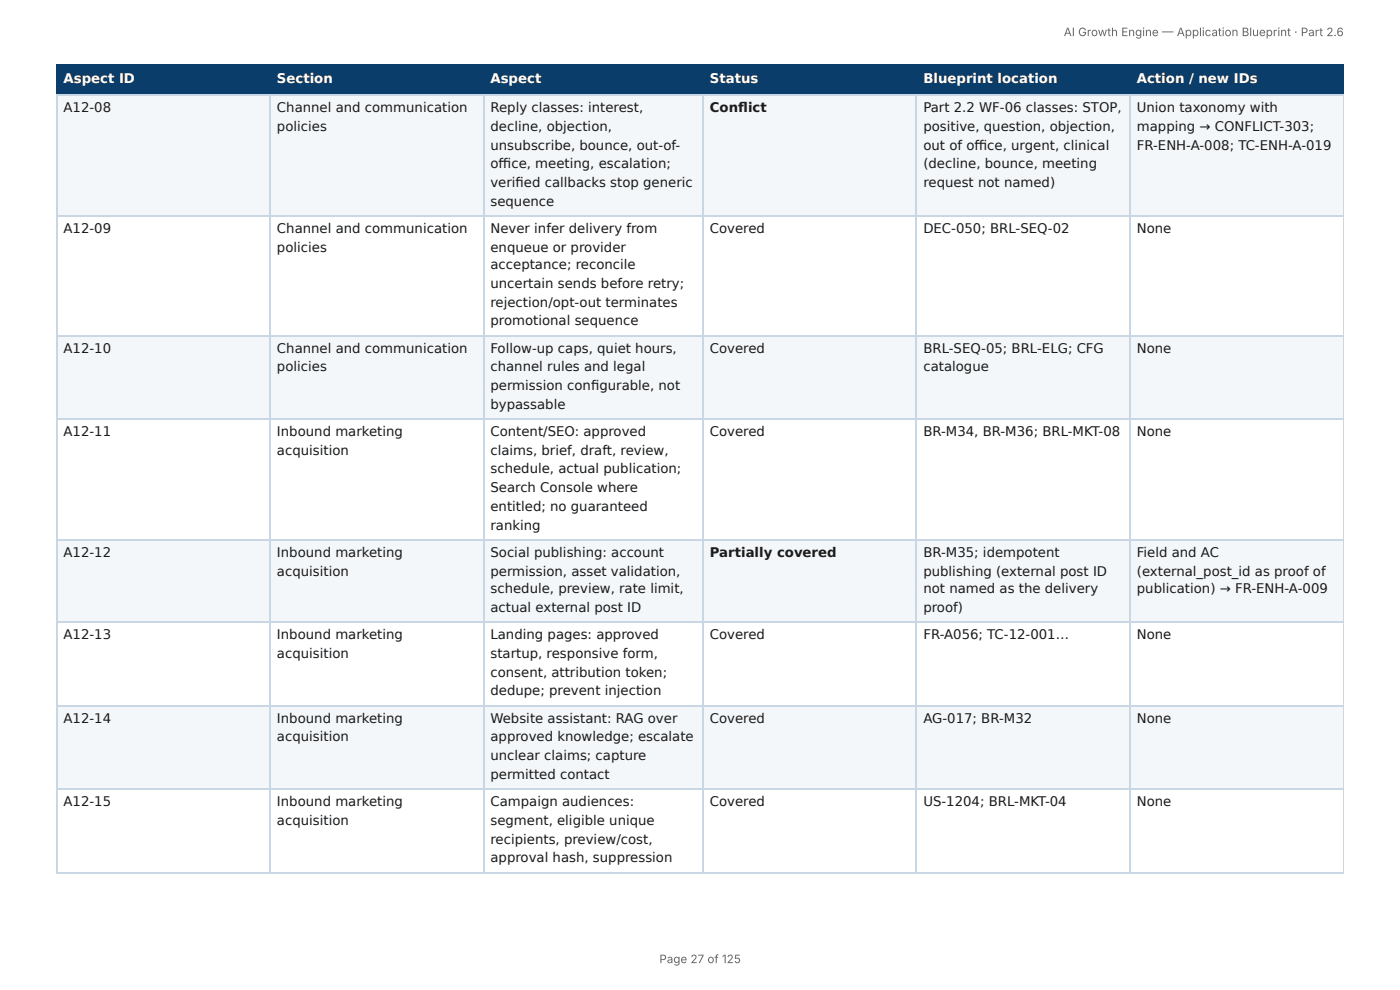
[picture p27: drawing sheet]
<svg xmlns="http://www.w3.org/2000/svg" width="297mm" height="210mm" viewBox="0 0 297 210" stroke-linecap="round" stroke-linejoin="round" font-family="sans-serif">
<defs><g id="words">
<g font-size="2.8" fill="#fff">
<text x="13.5" y="17.7">Aspect ID</text>
<text x="58.8" y="17.7">Section</text>
<text x="104.2" y="17.7">Aspect</text>
<text x="150.8" y="17.7">Status</text>
<text x="196.1" y="17.7">Blueprint location</text>
<text x="241.5" y="17.7">Action / new IDs</text>
</g>
<g font-size="2.8" fill="#1a1a1a">
<text x="13.5" y="23.8">A12-08</text>
<text x="58.8" y="23.8">Channel and communication</text>
<text x="104.2" y="23.8">Reply classes: interest,</text>
<text x="150.8" y="23.8">Confl ict</text>
<text x="196.1" y="23.8">Part 2.2 WF-06 classes: STOP,</text>
<text x="241.5" y="23.8">Union taxonomy with</text>
<text x="58.8" y="27.8">policies</text>
<text x="104.2" y="27.8">decline, objection,</text>
<text x="196.1" y="27.8">positive, question, objection,</text>
<text x="241.5" y="27.8">mapping → CONFLICT-303;</text>
<text x="104.2" y="31.8">unsubscribe, bounce, out-of-</text>
<text x="104.2" y="35.7">offi ce, meeting, escalation;</text>
<text x="196.1" y="31.8">out of offi ce, urgent, clinical</text>
<text x="196.1" y="35.7">(decline, bounce, meeting</text>
<text x="241.5" y="31.8">FR-ENH-A-008; TC-ENH-A-019</text>
<text x="104.2" y="39.7">verifi ed callbacks stop generic</text>
<text x="196.1" y="39.7">request not named)</text>
<text x="104.2" y="43.7">sequence</text>
<text x="13.5" y="49.5">A12-09</text>
<text x="58.8" y="49.5">Channel and communication</text>
<text x="58.8" y="53.4">policies</text>
<text x="104.2" y="49.5">Never infer delivery from</text>
<text x="104.2" y="53.4">enqueue or provider</text>
<text x="150.8" y="49.5">Covered</text>
<text x="196.1" y="49.5">DEC-050; BRL-SEQ-02</text>
<text x="241.5" y="49.5">None</text>
<text x="104.2" y="57.2">acceptance; reconcile</text>
<text x="104.2" y="61.1">uncertain sends before retry;</text>
<text x="104.2" y="65.1">rejection/opt-out terminates</text>
<text x="104.2" y="69.1">promotional sequence</text>
<text x="13.5" y="74.9">A12-10</text>
<text x="58.8" y="74.9">Channel and communication</text>
<text x="104.2" y="74.9">Follow-up caps, quiet hours,</text>
<text x="150.8" y="74.9">Covered</text>
<text x="196.1" y="74.9">BRL-SEQ-05; BRL-ELG; CFG</text>
<text x="241.5" y="74.9">None</text>
<text x="58.8" y="78.8">policies</text>
<text x="104.2" y="78.8">channel rules and legal</text>
<text x="104.2" y="82.8">permission confi gurable, not</text>
<text x="196.1" y="78.8">catalogue</text>
<text x="104.2" y="86.8">bypassable</text>
<text x="13.5" y="92.6">A12-11</text>
<text x="58.8" y="92.6">Inbound marketing</text>
<text x="104.2" y="92.6">Content/SEO: approved</text>
<text x="150.8" y="92.6">Covered</text>
<text x="196.1" y="92.6">BR-M34, BR-M36; BRL-MKT-08</text>
<text x="241.5" y="92.6">None</text>
<text x="58.8" y="96.6">acquisition</text>
<text x="104.2" y="96.6">claims, brief, draft, review,</text>
<text x="104.2" y="100.5">schedule, actual publication;</text>
<text x="104.2" y="104.5">Search Console where</text>
<text x="104.2" y="108.5">entitled; no guaranteed</text>
<text x="104.2" y="112.4">ranking</text>
<text x="13.5" y="118.3">A12-12</text>
<text x="58.8" y="118.3">Inbound marketing</text>
<text x="104.2" y="118.3">Social publishing: account</text>
<text x="150.8" y="118.3">Partially covered</text>
<text x="196.1" y="118.3">BR-M35; idempotent</text>
<text x="241.5" y="118.3">Field and AC</text>
<text x="58.8" y="122.2">acquisition</text>
<text x="104.2" y="122.2">permission, asset validation,</text>
<text x="104.2" y="125.9">schedule, preview, rate limit,</text>
<text x="196.1" y="122.2">publishing (external post ID</text>
<text x="196.1" y="125.9">not named as the delivery</text>
<text x="241.5" y="122.2">(external_post_id as proof of</text>
<text x="241.5" y="125.9">publication) → FR-ENH-A-009</text>
<text x="104.2" y="129.9">actual external post ID</text>
<text x="196.1" y="129.9">proof)</text>
<text x="13.5" y="135.7">A12-13</text>
<text x="58.8" y="135.7">Inbound marketing</text>
<text x="104.2" y="135.7">Landing pages: approved</text>
<text x="150.8" y="135.7">Covered</text>
<text x="196.1" y="135.7">FR-A056; TC-12-001…</text>
<text x="241.5" y="135.7">None</text>
<text x="58.8" y="139.7">acquisition</text>
<text x="104.2" y="139.7">startup, responsive form,</text>
<text x="104.2" y="143.7">consent, attribution token;</text>
<text x="104.2" y="147.6">dedupe; prevent injection</text>
<text x="13.5" y="153.5">A12-14</text>
<text x="58.8" y="153.5">Inbound marketing</text>
<text x="104.2" y="153.5">Website assistant: RAG over</text>
<text x="150.8" y="153.5">Covered</text>
<text x="196.1" y="153.5">AG-017; BR-M32</text>
<text x="241.5" y="153.5">None</text>
<text x="58.8" y="157.4">acquisition</text>
<text x="104.2" y="157.4">approved knowledge; escalate</text>
<text x="104.2" y="161.4">unclear claims; capture</text>
<text x="104.2" y="165.4">permitted contact</text>
<text x="13.5" y="171.2">A12-15</text>
<text x="58.8" y="171.2">Inbound marketing</text>
<text x="104.2" y="171.2">Campaign audiences:</text>
<text x="150.8" y="171.2">Covered</text>
<text x="196.1" y="171.2">US-1204; BRL-MKT-04</text>
<text x="241.5" y="171.2">None</text>
<text x="58.8" y="175.2">acquisition</text>
<text x="104.2" y="175.2">segment, eligible unique</text>
<text x="104.2" y="179.1">recipients, preview/cost,</text>
<text x="104.2" y="183.1">approval hash, suppression</text>
</g>
<g font-size="2.5" fill="#666">
<text x="225.9" y="7.7">AI Growth Engine — Application Blueprint · Part 2.6</text>
<text x="140" y="204.5">Page 27 of 125</text>
</g>
</g></defs>
<g fill="#0b3d6b">
<path d="M12.2 14h45.2v6.1h-45.2z"/>
<path d="M57.4 14h45.3v6.1h-45.3z"/>
<path d="M102.7 14h46.5v6.1h-46.5z"/>
<path d="M149.2 14h45.5v6.1h-45.5z"/>
<path d="M194.7 14h45.3v6.1h-45.3z"/>
<path d="M240 14h45.4v6.1h-45.4z"/>
</g>
<g fill="#f4f7fa">
<path d="M12.2 20.1h45.2v25.7h-45.2z"/>
<path d="M57.4 20.1h45.3v25.7h-45.3z"/>
<path d="M102.7 20.1h46.5v25.7h-46.5z"/>
<path d="M149.2 20.1h45.5v25.7h-45.5z"/>
<path d="M194.7 20.1h45.3v25.7h-45.3z"/>
<path d="M240 20.1h45.4v25.7h-45.4z"/>
<path d="M12.2 71.4h45.2v17.5h-45.2z"/>
<path d="M57.4 71.4h45.3v17.5h-45.3z"/>
<path d="M102.7 71.4h46.5v17.5h-46.5z"/>
<path d="M149.2 71.4h45.5v17.5h-45.5z"/>
<path d="M194.7 71.4h45.3v17.5h-45.3z"/>
<path d="M240 71.4h45.4v17.5h-45.4z"/>
<path d="M12.2 114.6h45.2v17.7h-45.2z"/>
<path d="M57.4 114.6h45.3v17.7h-45.3z"/>
<path d="M102.7 114.6h46.5v17.7h-46.5z"/>
<path d="M149.2 114.6h45.5v17.7h-45.5z"/>
<path d="M194.7 114.6h45.3v17.7h-45.3z"/>
<path d="M240 114.6h45.4v17.7h-45.4z"/>
<path d="M12.2 150h45.2v17.5h-45.2z"/>
<path d="M57.4 150h45.3v17.5h-45.3z"/>
<path d="M102.7 150h46.5v17.5h-46.5z"/>
<path d="M149.2 150h45.5v17.5h-45.5z"/>
<path d="M194.7 150h45.3v17.5h-45.3z"/>
<path d="M240 150h45.4v17.5h-45.4z"/>
</g>
<path d="M11.9 13.9h273.5M12 13.8v6.6M57.3 13.8v6.6M102.8 13.8v6.6M149.4 13.8v6.6M194.6 13.8v6.6M240.1 13.8v6.6M11.9 20.2h273.5" fill="none" stroke="#0b3d6b" stroke-width=".26"/>
<path d="M285.3 13.8v6.6" fill="none" stroke="#0b3d6b" stroke-width=".21"/>
<g fill="none" stroke="#c9d6e3" stroke-width=".26">
<path d="M11.9 20.2h273.5M12 20.4v164.8M57.3 20.4v164.8M102.8 20.4v164.8M149.4 20.4v164.8M194.6 20.4v164.8M240.1 20.4v164.8M11.9 45.9h273.5M11.9 71.3h273.5M11.9 89h273.5M11.9 114.7h273.5M11.9 132.2h273.5"/>
<path d="M11.9 149.9h273.5M11.9 167.6h273.5M11.9 185.3h273.5"/>
</g>
<path d="M285.3 20.4v164.8" fill="none" stroke="#c9d6e3" stroke-width=".21"/>
<use href="#words"/>
</svg>
